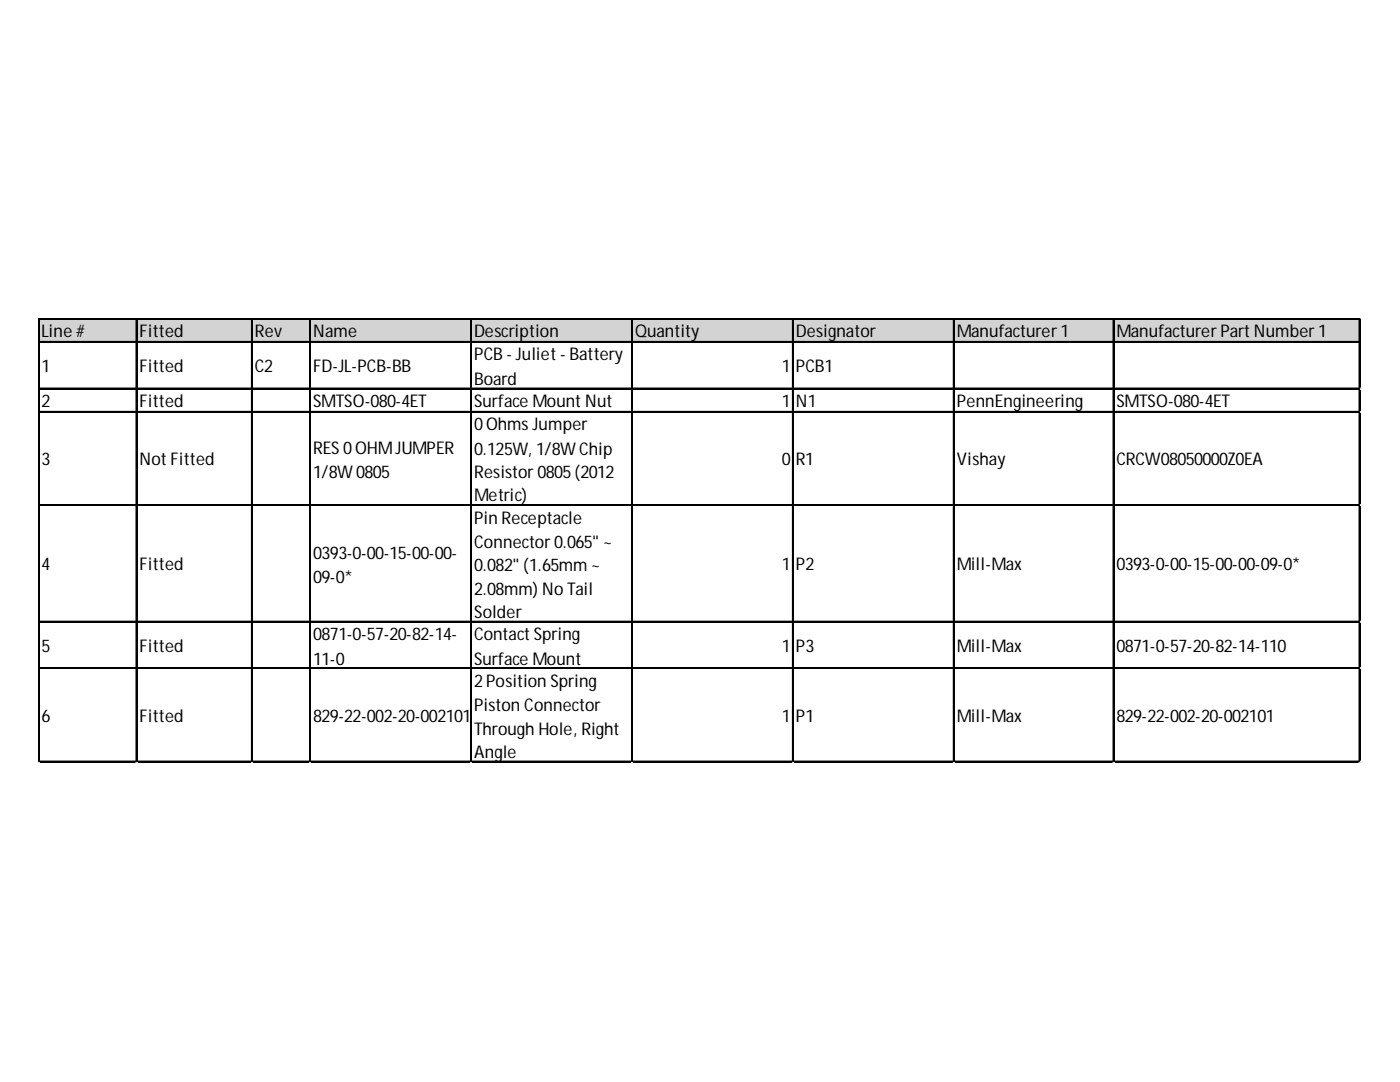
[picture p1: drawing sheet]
<svg xmlns="http://www.w3.org/2000/svg" width="279mm" height="216mm" viewBox="0 0 279 216" stroke-linecap="round" stroke-linejoin="round" font-family="sans-serif">
<defs><g id="words">
<g font-size="3.5">
<text x="8.3" y="67.3">Line #</text>
<text x="27.9" y="67.3">Fitted</text>
<text x="50.9" y="67.3">Rev</text>
<text x="62.5" y="67.3">Name</text>
<text x="94.6" y="67.3">Description</text>
<text x="94.6" y="71.9">PCB- Juliet- Battery</text>
<text x="126.7" y="67.3">Quantity</text>
<text x="158.9" y="67.3">Designator</text>
<text x="191" y="67.3">Manufacturer1</text>
<text x="222.8" y="67.3">ManufacturerPartNumber1</text>
<text x="8.3" y="74.2">1</text>
<text x="27.9" y="74.2">Fitted</text>
<text x="50.9" y="74.2">C2</text>
<text x="62.5" y="74.2">FD-JL-PCB-BB</text>
<text x="94.6" y="76.8">Board</text>
<text x="156.1" y="74.2">1</text>
<text x="158.9" y="74.2">PCB1</text>
<text x="8.3" y="81.2">2</text>
<text x="27.9" y="81.2">Fitted</text>
<text x="62.5" y="81.2">SMTSO-080-4ET</text>
<text x="94.6" y="81.2">Surface Mount Nut</text>
<text x="156.1" y="81.2">1</text>
<text x="158.9" y="81.2">N1</text>
<text x="191" y="81.2">PennEngineering</text>
<text x="222.8" y="81.2">SMTSO-080-4ET</text>
<text x="94.6" y="85.9">0OhmsJumper</text>
<text x="8.3" y="92.9">3</text>
<text x="27.9" y="92.9">NotFitted</text>
<text x="62.5" y="90.5">RES0OHMJUMPER</text>
<text x="62.5" y="95.4">1/8W0805</text>
<text x="94.6" y="90.8">0.125W, 1/8WChip</text>
<text x="94.6" y="95.4">Resistor0805(2012</text>
<text x="156.1" y="92.9">0</text>
<text x="158.9" y="92.9">R1</text>
<text x="191" y="92.9">Vishay</text>
<text x="222.8" y="92.9">CRCW08050000Z0EA</text>
<text x="94.6" y="100.1">Metric)</text>
<text x="94.6" y="104.5">Pin Receptacle</text>
<text x="8.3" y="113.8">4</text>
<text x="27.9" y="113.8">Fitted</text>
<text x="62.5" y="111.5">0393-0-00-15-00-00-</text>
<text x="94.6" y="109.4">Connector0.065&quot; ~</text>
<text x="156.1" y="113.8">1</text>
<text x="158.9" y="113.8">P2</text>
<text x="191" y="113.8">Mill-Max</text>
<text x="222.8" y="113.8">0393-0-00-15-00-00-09-0*</text>
<text x="62.5" y="116.4">09-0*</text>
<text x="94.6" y="114">0.082&quot; (1.65mm ~</text>
<text x="94.6" y="118.7">2.08mm) No Tail</text>
<text x="94.6" y="123.3">Solder</text>
<text x="8.3" y="130.1">5</text>
<text x="27.9" y="130.1">Fitted</text>
<text x="62.5" y="127.7">0871-0-57-20-82-14-</text>
<text x="94.6" y="127.7">ContactSpring</text>
<text x="156.1" y="130.1">1</text>
<text x="158.9" y="130.1">P3</text>
<text x="191" y="130.1">Mill-Max</text>
<text x="222.8" y="130.1">0871-0-57-20-82-14-110</text>
<text x="62.5" y="132.6">11-0</text>
<text x="94.6" y="132.6">Surface Mount</text>
<text x="94.6" y="137.1">2Position Spring</text>
<text x="94.6" y="141.9">Piston Connector</text>
<text x="8.3" y="144">6</text>
<text x="27.9" y="144">Fitted</text>
<text x="62.5" y="144">829-22-002-20-002101</text>
<text x="94.6" y="146.6">Through Hole, Right</text>
<text x="156.1" y="144">1</text>
<text x="158.9" y="144">P1</text>
<text x="191" y="144">Mill-Max</text>
<text x="222.8" y="144">829-22-002-20-002101</text>
<text x="94.6" y="151.2">Angle</text>
</g>
</g></defs>
<path d="M7.8 63.7h263.7v4.7h-263.7z" fill="#d3d3d3"/>
<g fill="none" stroke="#000" stroke-width=".23">
<path d="M7.6 63.5v88.6M7.7 63.5v88.6M7.8 63.5h263.7M7.8 63.6h263.7M7.8 68.1h263.7M7.8 68.3h263.7M7.8 77.4h263.7M7.8 77.6h263.7M27.2 63.7v88.4M27.3 63.7v88.4M50.2 63.7v88.4M50.3 63.7v88.4"/>
<path d="M61.8 63.7v88.4M61.9 63.7v88.4M93.9 63.7v88.4M94.1 63.7v88.4M126 63.7v88.4M126.2 63.7v88.4M158.2 63.7v88.4M158.3 63.7v88.4M190.3 63.7v88.4M190.4 63.7v88.4M222.1 63.7v88.4M222.3 63.7v88.4"/>
<path d="M271.2 63.7v88.4M271.4 63.7v88.4M7.8 82.1h263.7M7.8 82.2h263.7M7.8 100.7h263.7M7.8 100.8h263.7M7.8 124h263.7M7.8 124.1h263.7M7.8 133.3h263.7M7.8 133.4h263.7M7.8 151.9h263.7M7.8 152h263.7"/>
</g>
<path d="M7.6 152.1v.1" fill="none" stroke="#d4d4d4" stroke-width=".23"/>
<path d="M7.6 152.1l.2 .1z" fill="#d4d4d4"/>
<path d="M27.2 152.1v.1" fill="none" stroke="#d4d4d4" stroke-width=".23"/>
<path d="M27.2 152.1l.2 .1z" fill="#d4d4d4"/>
<path d="M50.2 152.1v.1" fill="none" stroke="#d4d4d4" stroke-width=".23"/>
<path d="M50.2 152.1l.2 .1z" fill="#d4d4d4"/>
<path d="M61.8 152.1v.1" fill="none" stroke="#d4d4d4" stroke-width=".23"/>
<path d="M61.8 152.1l.3 .1z" fill="#d4d4d4"/>
<path d="M93.9 152.1v.1" fill="none" stroke="#d4d4d4" stroke-width=".23"/>
<path d="M93.9 152.1l.3 .1z" fill="#d4d4d4"/>
<path d="M126 152.1v.1" fill="none" stroke="#d4d4d4" stroke-width=".23"/>
<path d="M126 152.1l.3 .1z" fill="#d4d4d4"/>
<path d="M158.2 152.1v.1" fill="none" stroke="#d4d4d4" stroke-width=".23"/>
<path d="M158.2 152.1l.2 .1z" fill="#d4d4d4"/>
<path d="M190.3 152.1v.1" fill="none" stroke="#d4d4d4" stroke-width=".23"/>
<path d="M190.3 152.1l.2 .1z" fill="#d4d4d4"/>
<path d="M222.1 152.1v.1" fill="none" stroke="#d4d4d4" stroke-width=".23"/>
<path d="M222.1 152.1l.3 .1z" fill="#d4d4d4"/>
<path d="M271.2 152.1v.1" fill="none" stroke="#d4d4d4" stroke-width=".23"/>
<path d="M271.2 152.1l.3 .1z" fill="#d4d4d4"/>
<path d="M271.5 77.4h.1" fill="none" stroke="#d4d4d4" stroke-width=".23"/>
<path d="M271.5 77.4v.3z" fill="#d4d4d4"/>
<path d="M271.5 82.1h.1" fill="none" stroke="#d4d4d4" stroke-width=".23"/>
<path d="M271.5 82.1v.2z" fill="#d4d4d4"/>
<path d="M271.5 100.7h.1" fill="none" stroke="#d4d4d4" stroke-width=".23"/>
<path d="M271.5 100.7v.2z" fill="#d4d4d4"/>
<path d="M271.5 124h.1" fill="none" stroke="#d4d4d4" stroke-width=".23"/>
<path d="M271.5 124v.2z" fill="#d4d4d4"/>
<path d="M271.5 133.3h.1" fill="none" stroke="#d4d4d4" stroke-width=".23"/>
<path d="M271.5 133.3v.2z" fill="#d4d4d4"/>
<path d="M271.5 151.9h.1" fill="none" stroke="#d4d4d4" stroke-width=".23"/>
<path d="M271.5 151.9v.2z" fill="#d4d4d4"/>
<use href="#words"/>
</svg>
